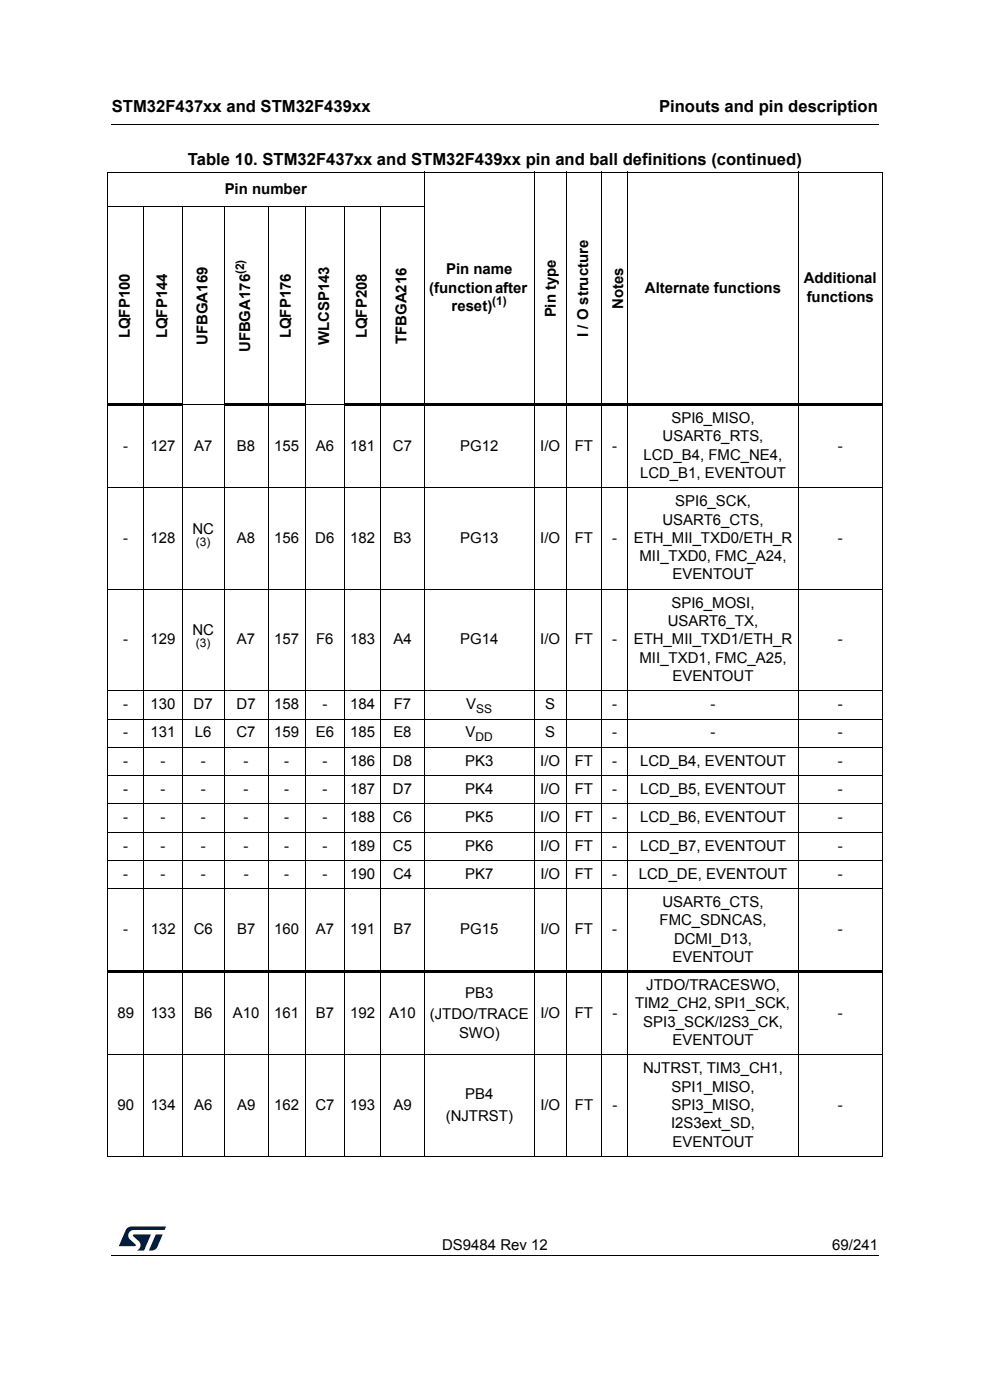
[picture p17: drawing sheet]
<svg xmlns="http://www.w3.org/2000/svg" width="210mm" height="297mm" viewBox="0 0 210 297" stroke-linecap="round" stroke-linejoin="round" font-family="sans-serif">
<defs><g id="words">
<g font-size="3.5">
<text x="23.7" y="23.9">STM32F437xx and STM32F439xx</text>
<text x="139.8" y="23.9">Pinouts and pin description</text>
<text x="39.9" y="35">Table 10. STM32F437xx and STM32F439xx pin and ball definitions (continued)</text>
</g>
<g font-size="3.2">
<text x="47.7" y="41.1">Pin number</text>
<text x="94.6" y="58.2">Pin name</text>
<text x="91" y="62.1">(function after</text>
<text x="95.8" y="65.9">reset)</text>
<text x="132.2" y="65.6" transform="rotate(-90 132.2 65.6)">Notes</text>
<text x="136.8" y="62.1">Alternate functions</text>
<text x="170.5" y="60.1">Additional</text>
<text x="171.1" y="64">functions</text>
<text x="27.5" y="71.8" transform="rotate(-90 27.5 71.8)">LQFP100</text>
<text x="35.5" y="71.8" transform="rotate(-90 35.5 71.8)">LQFP144</text>
<text x="61.7" y="71.8" transform="rotate(-90 61.7 71.8)">LQFP176</text>
<text x="77.8" y="71.8" transform="rotate(-90 77.8 71.8)">LQFP208</text>
<text x="117.9" y="67.4" transform="rotate(-90 117.9 67.4)">Pin type</text>
<text x="124.7" y="71.5" transform="rotate(-90 124.7 71.5)">I / O structure</text>
<text x="44" y="73.2" transform="rotate(-90 44 73.2)">UFBGA169</text>
<text x="53.1" y="74.7" transform="rotate(-90 53.1 74.7)">UFBGA176</text>
<text x="69.8" y="73.3" transform="rotate(-90 69.8 73.3)">WLCSP143</text>
<text x="86.3" y="73" transform="rotate(-90 86.3 73)">TFBGA216</text>
<text x="142.4" y="89.8">SPI6_MISO,</text>
<text x="26.1" y="95.6">-</text>
<text x="31.9" y="95.6">127</text>
<text x="41.2" y="95.6">A7</text>
<text x="50.3" y="95.6">B8</text>
<text x="58.2" y="95.6">155</text>
<text x="67" y="95.6">A6</text>
<text x="74.3" y="95.6">181</text>
<text x="83.4" y="95.6">C7</text>
<text x="97.6" y="95.6">PG12</text>
<text x="114.6" y="95.6">I/O</text>
<text x="121.9" y="95.6">FT</text>
<text x="129.9" y="95.6">-</text>
<text x="140.6" y="93.6">USART6_RTS,</text>
<text x="177.7" y="95.6">-</text>
<text x="135.8" y="101.4">LCD_B1, EVENTOUT</text>
<text x="136.5" y="97.5">LCD_B4, FMC_NE4,</text>
<text x="143.2" y="107.4">SPI6_SCK,</text>
<text x="40.8" y="113.2">NC</text>
<text x="140.5" y="111.3">USART6_CTS,</text>
<text x="26.1" y="115.2">-</text>
<text x="31.9" y="115.2">128</text>
<text x="50.3" y="115.2">A8</text>
<text x="58.2" y="115.2">156</text>
<text x="66.9" y="115.2">D6</text>
<text x="74.3" y="115.2">182</text>
<text x="83.4" y="115.2">B3</text>
<text x="97.6" y="115.2">PG13</text>
<text x="114.6" y="115.2">I/O</text>
<text x="121.9" y="115.2">FT</text>
<text x="129.9" y="115.2">-</text>
<text x="134.4" y="115.2">ETH_MII_TXD0/ETH_R</text>
<text x="135.7" y="119">MII_TXD0, FMC_A24,</text>
<text x="177.7" y="115.2">-</text>
<text x="142.6" y="122.9">EVENTOUT</text>
<text x="142.4" y="128.9">SPI6_MOSI,</text>
<text x="26.1" y="136.7">-</text>
<text x="32" y="136.7">129</text>
<text x="40.8" y="134.7">NC</text>
<text x="50.3" y="136.7">A7</text>
<text x="58.2" y="136.7">157</text>
<text x="67.1" y="136.7">F6</text>
<text x="74.3" y="136.7">183</text>
<text x="83.4" y="136.7">A4</text>
<text x="97.6" y="136.7">PG14</text>
<text x="114.6" y="136.7">I/O</text>
<text x="121.9" y="136.7">FT</text>
<text x="129.9" y="136.7">-</text>
<text x="134.4" y="136.7">ETH_MII_TXD1/ETH_R</text>
<text x="141.7" y="132.8">USART6_TX,</text>
<text x="177.7" y="136.7">-</text>
<text x="135.7" y="140.6">MII_TXD1, FMC_A25,</text>
<text x="142.6" y="144.4">EVENTOUT</text>
<text x="26.1" y="150.4">-</text>
<text x="32" y="150.4">130</text>
<text x="41.1" y="150.4">D7</text>
<text x="50.2" y="150.4">D7</text>
<text x="58.2" y="150.4">158</text>
<text x="68.4" y="150.4">-</text>
<text x="74.3" y="150.4">184</text>
<text x="83.5" y="150.4">F7</text>
<text x="98.9" y="150.4">V</text>
<text x="115.7" y="150.4">S</text>
<text x="129.9" y="150.4">-</text>
<text x="150.7" y="150.4">-</text>
<text x="177.7" y="150.4">-</text>
<text x="26.1" y="156.4">-</text>
<text x="31.9" y="156.4">131</text>
<text x="41.3" y="156.4">L6</text>
<text x="50.2" y="156.4">C7</text>
<text x="58.2" y="156.4">159</text>
<text x="67" y="156.4">E6</text>
<text x="74.3" y="156.4">185</text>
<text x="83.4" y="156.4">E8</text>
<text x="98.8" y="156.4">V</text>
<text x="115.7" y="156.4">S</text>
<text x="129.9" y="156.4">-</text>
<text x="150.7" y="156.4">-</text>
<text x="177.7" y="156.4">-</text>
<text x="26.1" y="162.4">-</text>
<text x="34.1" y="162.4">-</text>
<text x="42.6" y="162.4">-</text>
<text x="51.7" y="162.4">-</text>
<text x="60.3" y="162.4">-</text>
<text x="68.4" y="162.4">-</text>
<text x="74.3" y="162.4">186</text>
<text x="83.4" y="162.4">D8</text>
<text x="98.7" y="162.4">PK3</text>
<text x="114.6" y="162.4">I/O</text>
<text x="121.9" y="162.4">FT</text>
<text x="129.9" y="162.4">-</text>
<text x="135.8" y="162.4">LCD_B4, EVENTOUT</text>
<text x="177.7" y="162.4">-</text>
<text x="26.1" y="168.4">-</text>
<text x="34.1" y="168.4">-</text>
<text x="42.6" y="168.4">-</text>
<text x="51.7" y="168.4">-</text>
<text x="60.3" y="168.4">-</text>
<text x="68.4" y="168.4">-</text>
<text x="74.3" y="168.4">187</text>
<text x="83.4" y="168.4">D7</text>
<text x="98.7" y="168.4">PK4</text>
<text x="114.6" y="168.4">I/O</text>
<text x="121.9" y="168.4">FT</text>
<text x="129.9" y="168.4">-</text>
<text x="135.8" y="168.4">LCD_B5, EVENTOUT</text>
<text x="177.7" y="168.4">-</text>
<text x="26.1" y="174.4">-</text>
<text x="34.1" y="174.4">-</text>
<text x="42.6" y="174.4">-</text>
<text x="51.7" y="174.4">-</text>
<text x="60.3" y="174.4">-</text>
<text x="68.4" y="174.4">-</text>
<text x="74.3" y="174.4">188</text>
<text x="83.4" y="174.4">C6</text>
<text x="98.7" y="174.4">PK5</text>
<text x="114.6" y="174.4">I/O</text>
<text x="121.9" y="174.4">FT</text>
<text x="129.9" y="174.4">-</text>
<text x="135.8" y="174.4">LCD_B6, EVENTOUT</text>
<text x="177.7" y="174.4">-</text>
<text x="26.1" y="180.4">-</text>
<text x="34.1" y="180.4">-</text>
<text x="42.6" y="180.4">-</text>
<text x="51.7" y="180.4">-</text>
<text x="60.3" y="180.4">-</text>
<text x="68.4" y="180.4">-</text>
<text x="74.3" y="180.4">189</text>
<text x="83.4" y="180.4">C5</text>
<text x="98.7" y="180.4">PK6</text>
<text x="114.6" y="180.4">I/O</text>
<text x="121.9" y="180.4">FT</text>
<text x="129.9" y="180.4">-</text>
<text x="135.8" y="180.4">LCD_B7, EVENTOUT</text>
<text x="177.7" y="180.4">-</text>
<text x="26.1" y="186.4">-</text>
<text x="34.1" y="186.4">-</text>
<text x="42.6" y="186.4">-</text>
<text x="51.7" y="186.4">-</text>
<text x="60.3" y="186.4">-</text>
<text x="68.4" y="186.4">-</text>
<text x="74.3" y="186.4">190</text>
<text x="83.4" y="186.4">C4</text>
<text x="98.7" y="186.4">PK7</text>
<text x="114.6" y="186.4">I/O</text>
<text x="121.9" y="186.4">FT</text>
<text x="129.9" y="186.4">-</text>
<text x="135.5" y="186.4">LCD_DE, EVENTOUT</text>
<text x="177.7" y="186.4">-</text>
<text x="139.9" y="196.3">FMC_SDNCAS,</text>
<text x="140.5" y="192.4">USART6_CTS,</text>
<text x="26.1" y="198.2">-</text>
<text x="32" y="198.2">132</text>
<text x="41.1" y="198.2">C6</text>
<text x="50.3" y="198.2">B7</text>
<text x="58.2" y="198.2">160</text>
<text x="67" y="198.2">A7</text>
<text x="74.3" y="198.2">191</text>
<text x="83.5" y="198.2">B7</text>
<text x="97.6" y="198.2">PG15</text>
<text x="114.6" y="198.2">I/O</text>
<text x="121.9" y="198.2">FT</text>
<text x="129.9" y="198.2">-</text>
<text x="143" y="200.2">DCMI_D13,</text>
<text x="177.7" y="198.2">-</text>
<text x="142.7" y="204.1">EVENTOUT</text>
<text x="24.9" y="215.9">89</text>
<text x="32" y="215.9">133</text>
<text x="41.2" y="215.9">B6</text>
<text x="49.4" y="215.9">A10</text>
<text x="58.2" y="215.9">161</text>
<text x="67" y="215.9">B7</text>
<text x="74.3" y="215.9">192</text>
<text x="82.6" y="215.9">A10</text>
<text x="98.7" y="211.7">PB3</text>
<text x="114.6" y="215.9">I/O</text>
<text x="121.9" y="215.9">FT</text>
<text x="129.9" y="215.9">-</text>
<text x="134.7" y="213.9">TIM2_CH2, SPI1_SCK,</text>
<text x="137.1" y="210.1">JTDO/TRACESWO,</text>
<text x="177.7" y="215.9">-</text>
<text x="91.2" y="216.2">(JTDO/TRACE</text>
<text x="97.4" y="220.1">SWO)</text>
<text x="136.5" y="217.8">SPI3_SCK/I2S3_CK,</text>
<text x="142.7" y="221.7">EVENTOUT</text>
<text x="136.4" y="227.7">NJTRST, TIM3_CH1,</text>
<text x="98.7" y="233.2">PB4</text>
<text x="142.5" y="231.6">SPI1_MISO,</text>
<text x="24.9" y="235.5">90</text>
<text x="32" y="235.5">134</text>
<text x="41.2" y="235.5">A6</text>
<text x="50.3" y="235.5">A9</text>
<text x="58.2" y="235.5">162</text>
<text x="66.9" y="235.5">C7</text>
<text x="74.3" y="235.5">193</text>
<text x="83.5" y="235.5">A9</text>
<text x="94.6" y="237.8">(NJTRST)</text>
<text x="114.6" y="235.5">I/O</text>
<text x="121.9" y="235.5">FT</text>
<text x="129.9" y="235.5">-</text>
<text x="142.4" y="239.3">I2S3ext_SD,</text>
<text x="142.5" y="235.5">SPI3_MISO,</text>
<text x="177.7" y="235.5">-</text>
<text x="142.7" y="243.2">EVENTOUT</text>
<text x="93.8" y="265.1">DS9484 Rev 12</text>
<text x="176.5" y="265.1">69/241</text>
</g>
<g font-size="2.5">
<text x="51.8" y="58.2" transform="rotate(-90 51.8 58.2)">(2)</text>
<text x="104.4" y="64.7">(1)</text>
<text x="41.5" y="115.8">(3)</text>
<text x="41.5" y="137.4">(3)</text>
<text x="101" y="151.2">SS</text>
<text x="100.9" y="157.2">DD</text>
</g>
</g></defs>
<path d="M23.6 26.2l.1 .2zM186.2 26.2l.1 .2zM23.6 266.2l.1 .2zM186.2 266.2l.1 .2z" fill="#000"/>
<path d="M23.7 26.3h162.5M23.7 266.3h162.5" fill="none" stroke="#000" stroke-width=".21"/>
<g fill="#001e41">
<path d="M26.9 260.6l.6-.4h.4l7.3 .1-.3 .6h-6.4a1.17 1.17 0 0 0-1.2 .7 1.17 1.17 0 0 0 .2 1.3l1.2 1.1 .1 .3h-3.5z"/>
<path d="M33.1 261.9h1.4l-1.1 2.6a1.37 1.37 0 0 1-1.8 .7z"/>
<path d="M28.3 261.9h3.7l-1.5 3.4h-1.4a1.23 1.23 0 0 0 .3-2l-1.1-1z"/>
</g>
<g fill="none" stroke="#000" stroke-width=".21">
<path d="M22.7 36.5h164.6M22.8 36.6v208.7M90 36.4v209M113.3 36.4v209M120.1 36.4v209M127.6 36.4v209M133.2 36.4v209M169.3 36.4v209M187.2 36.6v208.7M22.7 43.9h67.4M30.5 43.8v201.6M38.6 43.8v201.6"/>
<path d="M47.5 43.8v201.6M56.9 43.8v201.6M64.7 43.8v201.6M73.1 43.8v201.6M80.8 43.8v201.6M38.6 85.9h9M64.6 85.9h8.6M22.7 103.5h164.6M22.7 125h164.6M22.7 146.6h164.6M22.7 152.6h164.6M22.7 158.6h164.6"/>
<path d="M22.7 164.5h164.6M22.7 170.6h164.6M22.7 176.5h164.6M22.7 182.5h164.6M22.7 188.5h164.6M22.7 223.8h164.6M22.7 245.3h164.6"/>
</g>
<path d="M22.7 85.6h16v.5h-16zM47.5 85.6h17.3v.5h-17.3zM73 85.6h114.3v.5h-114.3zM22.7 205.9h164.6v.6h-164.6z" fill="#000"/>
<use href="#words"/>
</svg>
